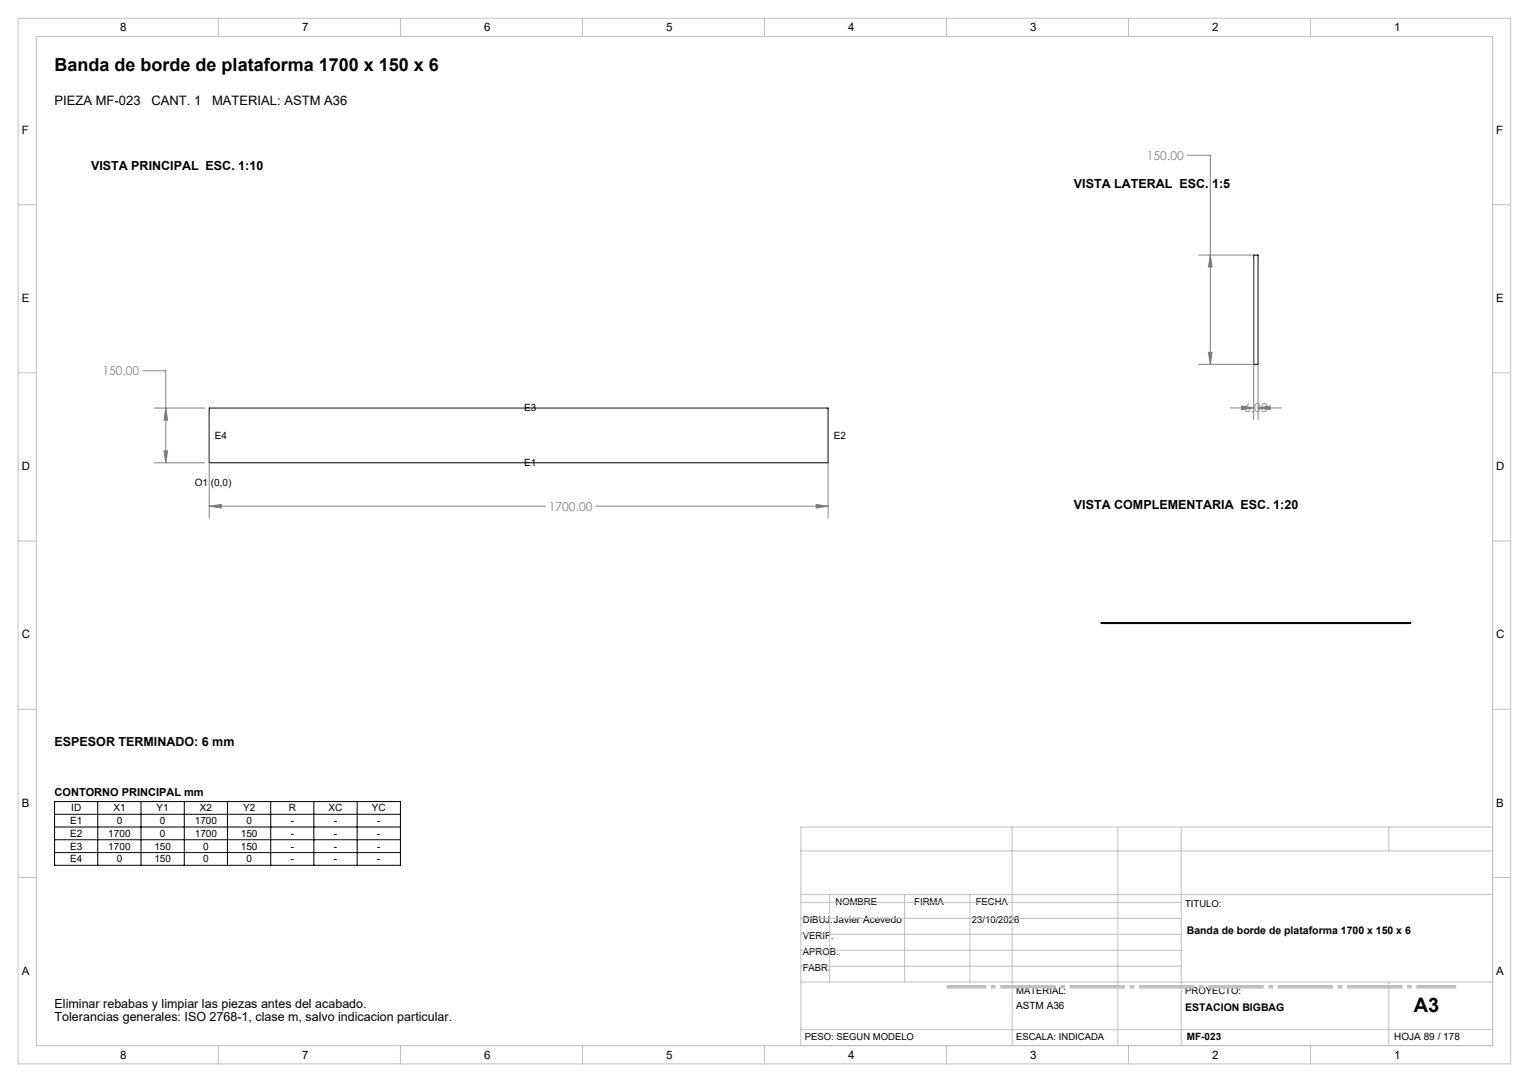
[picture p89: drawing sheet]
<svg xmlns="http://www.w3.org/2000/svg" width="420mm" height="297mm" viewBox="0 0 420 297" stroke-linecap="round" stroke-linejoin="round" font-family="sans-serif">
<defs><g id="words">
<text font-size="5.5" x="388.4" y="277.8">A3</text>
<text font-size="4.9" x="15" y="19.5">Banda de borde de plataforma 1700 x 150 x 6</text>
<g font-size="3.6">
<text x="15" y="28.8">PIEZA MF-023</text>
<text x="41.6" y="28.8">CANT. 1</text>
<text x="58.3" y="28.8">MATERIAL: ASTM A36</text>
</g>
<g font-size="3.4">
<text x="25" y="46.7">VISTA PRINCIPAL ESC. 1:10</text>
<text x="295" y="51.7">VISTA LATERAL ESC. 1:5</text>
<text x="295" y="139.7">VISTA COMPLEMENTARIA ESC. 1:20</text>
<text x="15" y="204.7">ESPESOR TERMINADO: 6 mm</text>
<text x="15" y="276.7">Eliminar rebabas y limpiar las piezas antes del acabado.</text>
<text x="15" y="280.2">Tolerancias generales: ISO 2768-1, clase m, salvo indicacion particular.</text>
</g>
<g font-size="3.3" fill="#808080">
<text x="315" y="43.9">150.00</text>
<text x="28.1" y="103">150.00</text>
<text x="341.8" y="113.2">6.00</text>
<text x="150.7" y="140.2">1700.00</text>
</g>
<g font-size="3.2">
<text x="33" y="8.6">8</text>
<text x="83" y="8.6">7</text>
<text x="133" y="8.6">6</text>
<text x="183" y="8.6">5</text>
<text x="233" y="8.6">4</text>
<text x="283" y="8.6">3</text>
<text x="333" y="8.6">2</text>
<text x="383" y="8.6">1</text>
<text x="6" y="36.8">F</text>
<text x="411" y="36.8">F</text>
<text x="6" y="82.9">E</text>
<text x="411" y="82.9">E</text>
<text x="6" y="129.1">D</text>
<text x="411" y="129.1">D</text>
<text x="6" y="175.3">C</text>
<text x="411" y="175.3">C</text>
<text x="6" y="221.4">B</text>
<text x="411" y="221.4">B</text>
<text x="6" y="267.6">A</text>
<text x="411" y="267.6">A</text>
<text x="33" y="290.6">8</text>
<text x="83" y="290.6">7</text>
<text x="133" y="290.6">6</text>
<text x="183" y="290.6">5</text>
<text x="233" y="290.6">4</text>
<text x="283" y="290.6">3</text>
<text x="333" y="290.6">2</text>
<text x="383" y="290.6">1</text>
</g>
<text font-size="3" x="15" y="218.5">CONTORNO PRINCIPAL mm</text>
<g font-size="2.9">
<text x="326" y="256.5">Banda de borde de plataforma 1700 x 150 x 6</text>
<text x="325.6" y="277.5">ESTACION BIGBAG</text>
</g>
<g font-size="2.7">
<text x="144" y="112.9">E3</text>
<text x="59" y="120.4">E4</text>
<text x="229" y="120.4">E2</text>
<text x="144" y="127.9">E1</text>
<text x="53.5" y="133.4">O1 (0,0)</text>
<text x="19.3" y="226.2">E1</text>
<text x="19.6" y="222.7">ID</text>
<text x="31.1" y="222.7">X1</text>
<text x="32" y="226.2">0</text>
<text x="43" y="222.7">Y1</text>
<text x="43.9" y="226.2">0</text>
<text x="53.5" y="226.2">1700</text>
<text x="54.9" y="222.7">X2</text>
<text x="66.8" y="222.7">Y2</text>
<text x="67.7" y="226.2">0</text>
<text x="79.3" y="222.7">R</text>
<text x="79.9" y="226.2">-</text>
<text x="90.3" y="222.7">XC</text>
<text x="91.7" y="226.2">-</text>
<text x="102.2" y="222.7">YC</text>
<text x="103.6" y="226.2">-</text>
<text x="19.3" y="229.7">E2</text>
<text x="19.3" y="233.2">E3</text>
<text x="29.8" y="229.7">1700</text>
<text x="29.8" y="233.2">1700</text>
<text x="42.4" y="233.2">150</text>
<text x="43.9" y="229.7">0</text>
<text x="53.5" y="229.7">1700</text>
<text x="55.8" y="233.2">0</text>
<text x="66.1" y="229.7">150</text>
<text x="66.1" y="233.2">150</text>
<text x="79.9" y="229.7">-</text>
<text x="79.9" y="233.2">-</text>
<text x="91.7" y="229.7">-</text>
<text x="91.7" y="233.2">-</text>
<text x="103.6" y="229.7">-</text>
<text x="103.6" y="233.2">-</text>
<text x="19.3" y="236.7">E4</text>
<text x="32" y="236.7">0</text>
<text x="42.4" y="236.7">150</text>
<text x="55.8" y="236.7">0</text>
<text x="67.7" y="236.7">0</text>
<text x="79.9" y="236.7">-</text>
<text x="91.7" y="236.7">-</text>
<text x="103.6" y="236.7">-</text>
<text x="279.1" y="276.8">ASTM A36</text>
<text x="326" y="285.4">MF-023</text>
<text x="383" y="285.4">HOJA 89 / 178</text>
</g>
<g font-size="2.6">
<text x="229.5" y="248.4">NOMBRE</text>
<text x="251.1" y="248.4">FIRMA</text>
<text x="268" y="248.4">FECHA</text>
<text x="325.6" y="249">TITULO:</text>
<text x="220.5" y="253.3">DIBUJ.Javier Acevedo</text>
<text x="220.5" y="257.7">VERIF.</text>
<text x="267" y="253.3">23/10/2026</text>
<text x="220.5" y="262">APROB.</text>
<text x="220.5" y="266.4">FABR.</text>
<text x="279.1" y="273">MATERIAL:</text>
<text x="325.6" y="273">PROYECTO:</text>
<text x="221.1" y="285.5">PESO: SEGUN MODELO</text>
<text x="279.1" y="285.5">ESCALA: INDICADA</text>
</g>
</g></defs>
<g fill="none" stroke="#000" stroke-width=".27">
<path d="M344.4 70h1.2v30h-1.2zM57.5 112h170v15h-170zM302.5 170.9h85v.3h-85zM15 220h95v17.5h-95zM15 223.5h95M15 227h95M15 230.5h95M15 234h95M26.8 220v17.5M38.7 220v17.5M50.6 220v17.5M62.5 220v17.5"/>
<path d="M74.4 220v17.5M86.2 220v17.5M98.1 220v17.5"/>
</g>
<g fill="none" stroke="#808080" stroke-width=".27">
<path d="M326.1 42.6h6.4v57.4M329.3 70h15M332.5 70l.5 3.3h-1.1zM344.4 71.3v43.8M345.6 71.3v43.8M331.9 96.7h1.1l-.5 3.3zM39.2 101.8h6.3v25.2M42.4 112h13.8M45.5 112l.5 3.3h-1zM57.5 113.3v28.8M227.5 113.3v28.8M329.3 100h15"/>
<path d="M338 112h6.4M341.1 111.4l3.3 .6-3.3 .5zM345.6 112l3.3-.6v1.1zM345.6 112h6.3M42.4 127h13.8M45 123.7h1l-.5 3.3zM57.5 139l3.3-.5v.9zM57.5 139h92.3M163.7 139h63.8M224.2 138.5l3.3 .5-3.3 .4z"/>
</g>
<path d="M260 270.9h140" fill="none" stroke="#c0c0c0" stroke-width="1" stroke-dasharray="15.2 1.3 1.3 1.3" stroke-dashoffset="4.3" stroke-linecap="butt"/>
<g fill="none" stroke="#c0c0c0" stroke-width=".27">
<path d="M5 5h410v287h-410zM10 10h400v277h-400zM60 5v5M110 5v5M160 5v5M210 5v5M260 5v5M310 5v5M360 5v5M5 56.2h5M410 56.2h5M5 102.3h5"/>
<path d="M410 102.3h5M5 148.5h5M410 148.5h5M5 194.7h5M410 194.7h5M220 233.6h190M278 227v60M307.1 227v60M324.5 227v60M381.5 227v6.6M410 227h-190v60M5 240.8h5"/>
<path d="M220 245.6h190M220 256.5h104.5M220 252.1h104.5M220 247.8h104.5M227.9 245.6v24M248.5 245.6v24M266.4 245.6v24M410 240.8h5M220 269.6h190M220 265.2h104.5M220 260.8h104.5M381.5 269.6v17.4"/>
<path d="M60 287v5M110 287v5M160 287v5M210 287v5M220 282.6h190M260 287v5M310 287v5M360 287v5"/>
</g>
<path d="M57.5 139l3.3-.5v.9zM224.2 138.5l3.3 .5-3.3 .4zM45 123.7h1l-.5 3.3zM45.5 112l.5 3.3h-1zM341.1 111.4l3.3 .6-3.3 .5zM345.6 112l3.3-.6v1.1zM331.9 96.7h1.1l-.5 3.3zM332.5 70l.5 3.3h-1.1z" fill="#808080"/>
<use href="#words"/>
</svg>
